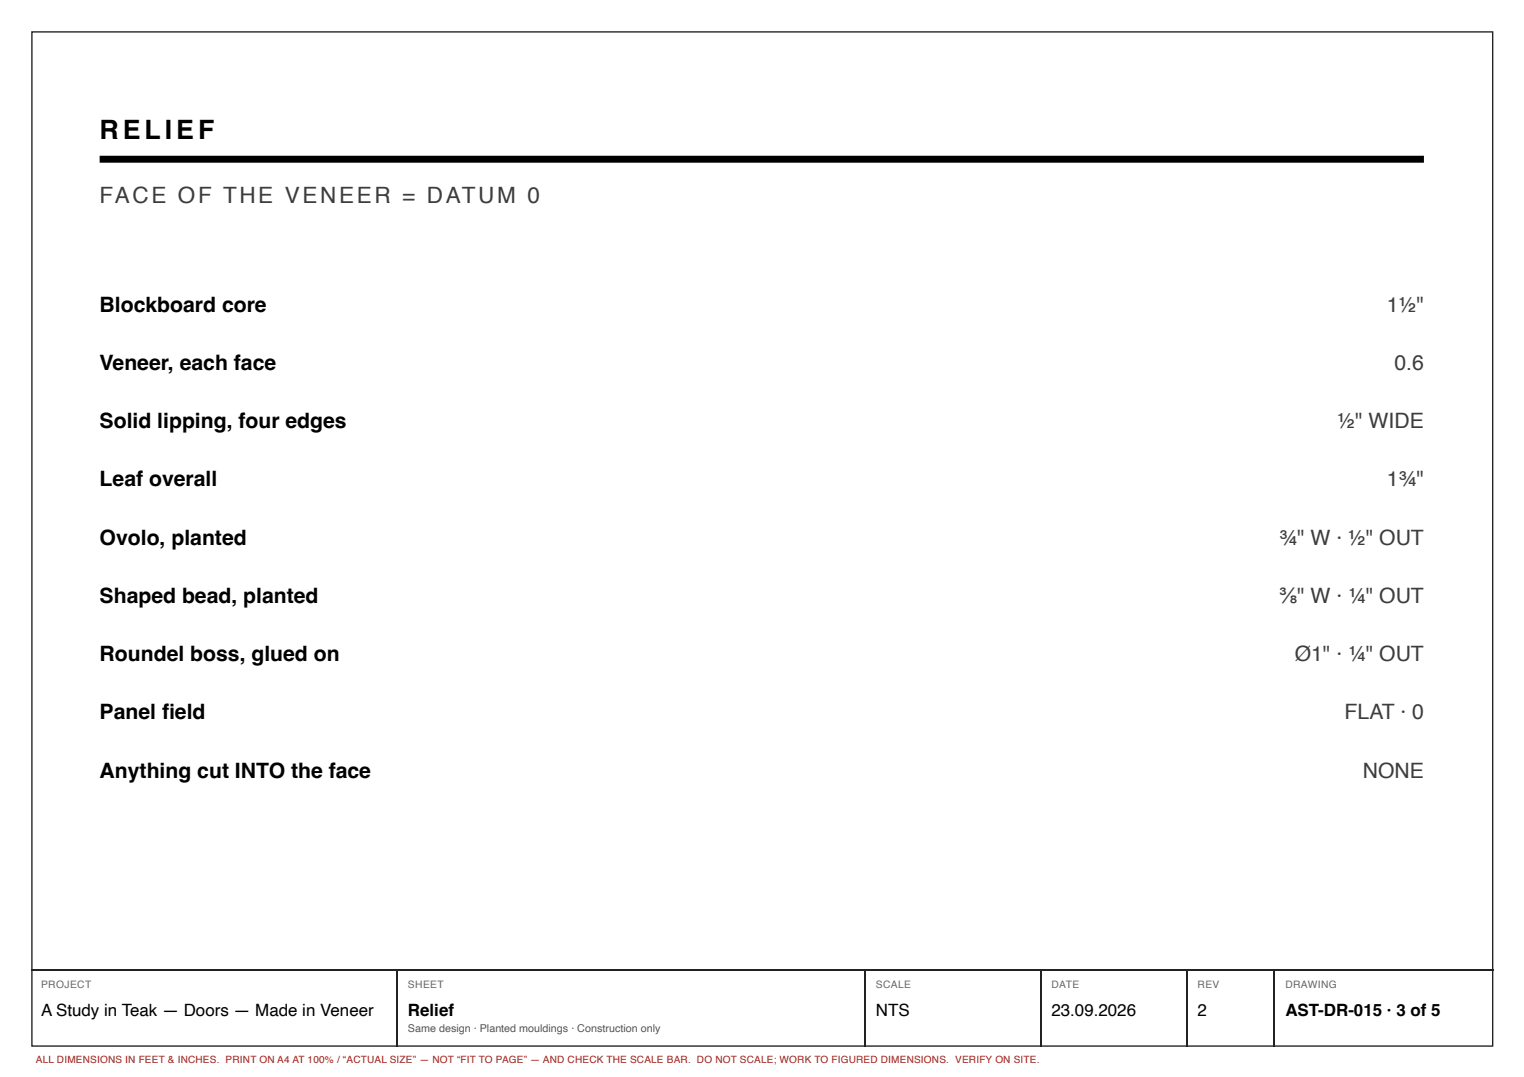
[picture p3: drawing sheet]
<svg xmlns="http://www.w3.org/2000/svg" width="297mm" height="210mm" viewBox="0 0 297 210" stroke-linecap="round" stroke-linejoin="round" font-family="sans-serif">
<defs><g id="words">
<text font-size="5.2" x="19.4" y="27.2">RELIEF</text>
<text font-size="4.4" fill="#3d3d3d" x="19.4" y="39.5">FACE OF THE VENEER = DATUM 0</text>
<g font-size="4.1">
<text x="19.4" y="60.7">Blockboard core</text>
<text x="19.4" y="72.1">Veneer, each face</text>
<text x="19.4" y="83.4">Solid lipping, four edges</text>
<text x="19.4" y="94.8">Leaf overall</text>
<text x="19.4" y="106.1">Ovolo, planted</text>
<text x="19.4" y="117.5">Shaped bead, planted</text>
<text x="19.4" y="128.8">Roundel boss, glued on</text>
<text x="19.4" y="140.2">Panel fi eld</text>
<text x="19.4" y="151.6">Anything cut INTO the face</text>
</g>
<g font-size="4.1" fill="#3d3d3d">
<text x="270.3" y="60.7">1½&quot;</text>
<text x="271.8" y="72.1">0.6</text>
<text x="260.7" y="83.4">½&quot; WIDE</text>
<text x="270.3" y="94.8">1¾&quot;</text>
<text x="249.3" y="106.1">¾&quot; W · ½&quot; OUT</text>
<text x="249.3" y="117.5">⅜&quot; W · ¼&quot; OUT</text>
<text x="252.3" y="128.8">Ø1&quot; · ¼&quot; OUT</text>
<text x="262.1" y="140.2">FLAT · 0</text>
<text x="265.6" y="151.6">NONE</text>
</g>
<g font-size="3.3">
<text x="8" y="197.9">A Study in Teak — Doors — Made in Veneer</text>
<text x="79.5" y="197.9">Relief</text>
<text x="170.7" y="197.9">NTS</text>
<text x="204.9" y="197.9">23.09.2026</text>
<text x="233.4" y="197.9">2</text>
<text x="250.5" y="197.9">AST-DR-015 · 3 of 5</text>
</g>
<text font-size="2.1" fill="#555" x="79.5" y="201.1">Same design · Planted mouldings · Construction only</text>
<g font-size="2" fill="#666">
<text x="8" y="192.6">PROJECT</text>
<text x="79.5" y="192.6">SHEET</text>
<text x="170.7" y="192.6">SCALE</text>
<text x="204.9" y="192.6">DATE</text>
<text x="233.4" y="192.6">REV</text>
<text x="250.5" y="192.6">DRAWING</text>
</g>
<text font-size="1.9" fill="#a51d17" x="7" y="207.2">ALL DIMENSIONS IN FEET &amp; INCHES. PRINT ON A4 AT 100% / “ACTUAL SIZE” — NOT “FIT TO PAGE” — AND CHECK THE SCALE BAR. DO NOT SCALE; WORK TO FIGURED DIMENSIONS. VERIFY ON SITE.</text>
</g></defs>
<path d="M6.2 6.2h284.7v197.7h-284.7zM6.1 189h284.9M77.4 189.2v14.8M168.7 189.2v14.8M202.8 189.2v14.8M231.4 189.2v14.8M248.3 189.2v14.8" fill="none" stroke="#222" stroke-width=".26"/>
<path d="M19.4 31h258.1" fill="none" stroke="#000" stroke-width="1.4" stroke-linecap="butt"/>
<use href="#words"/>
</svg>
